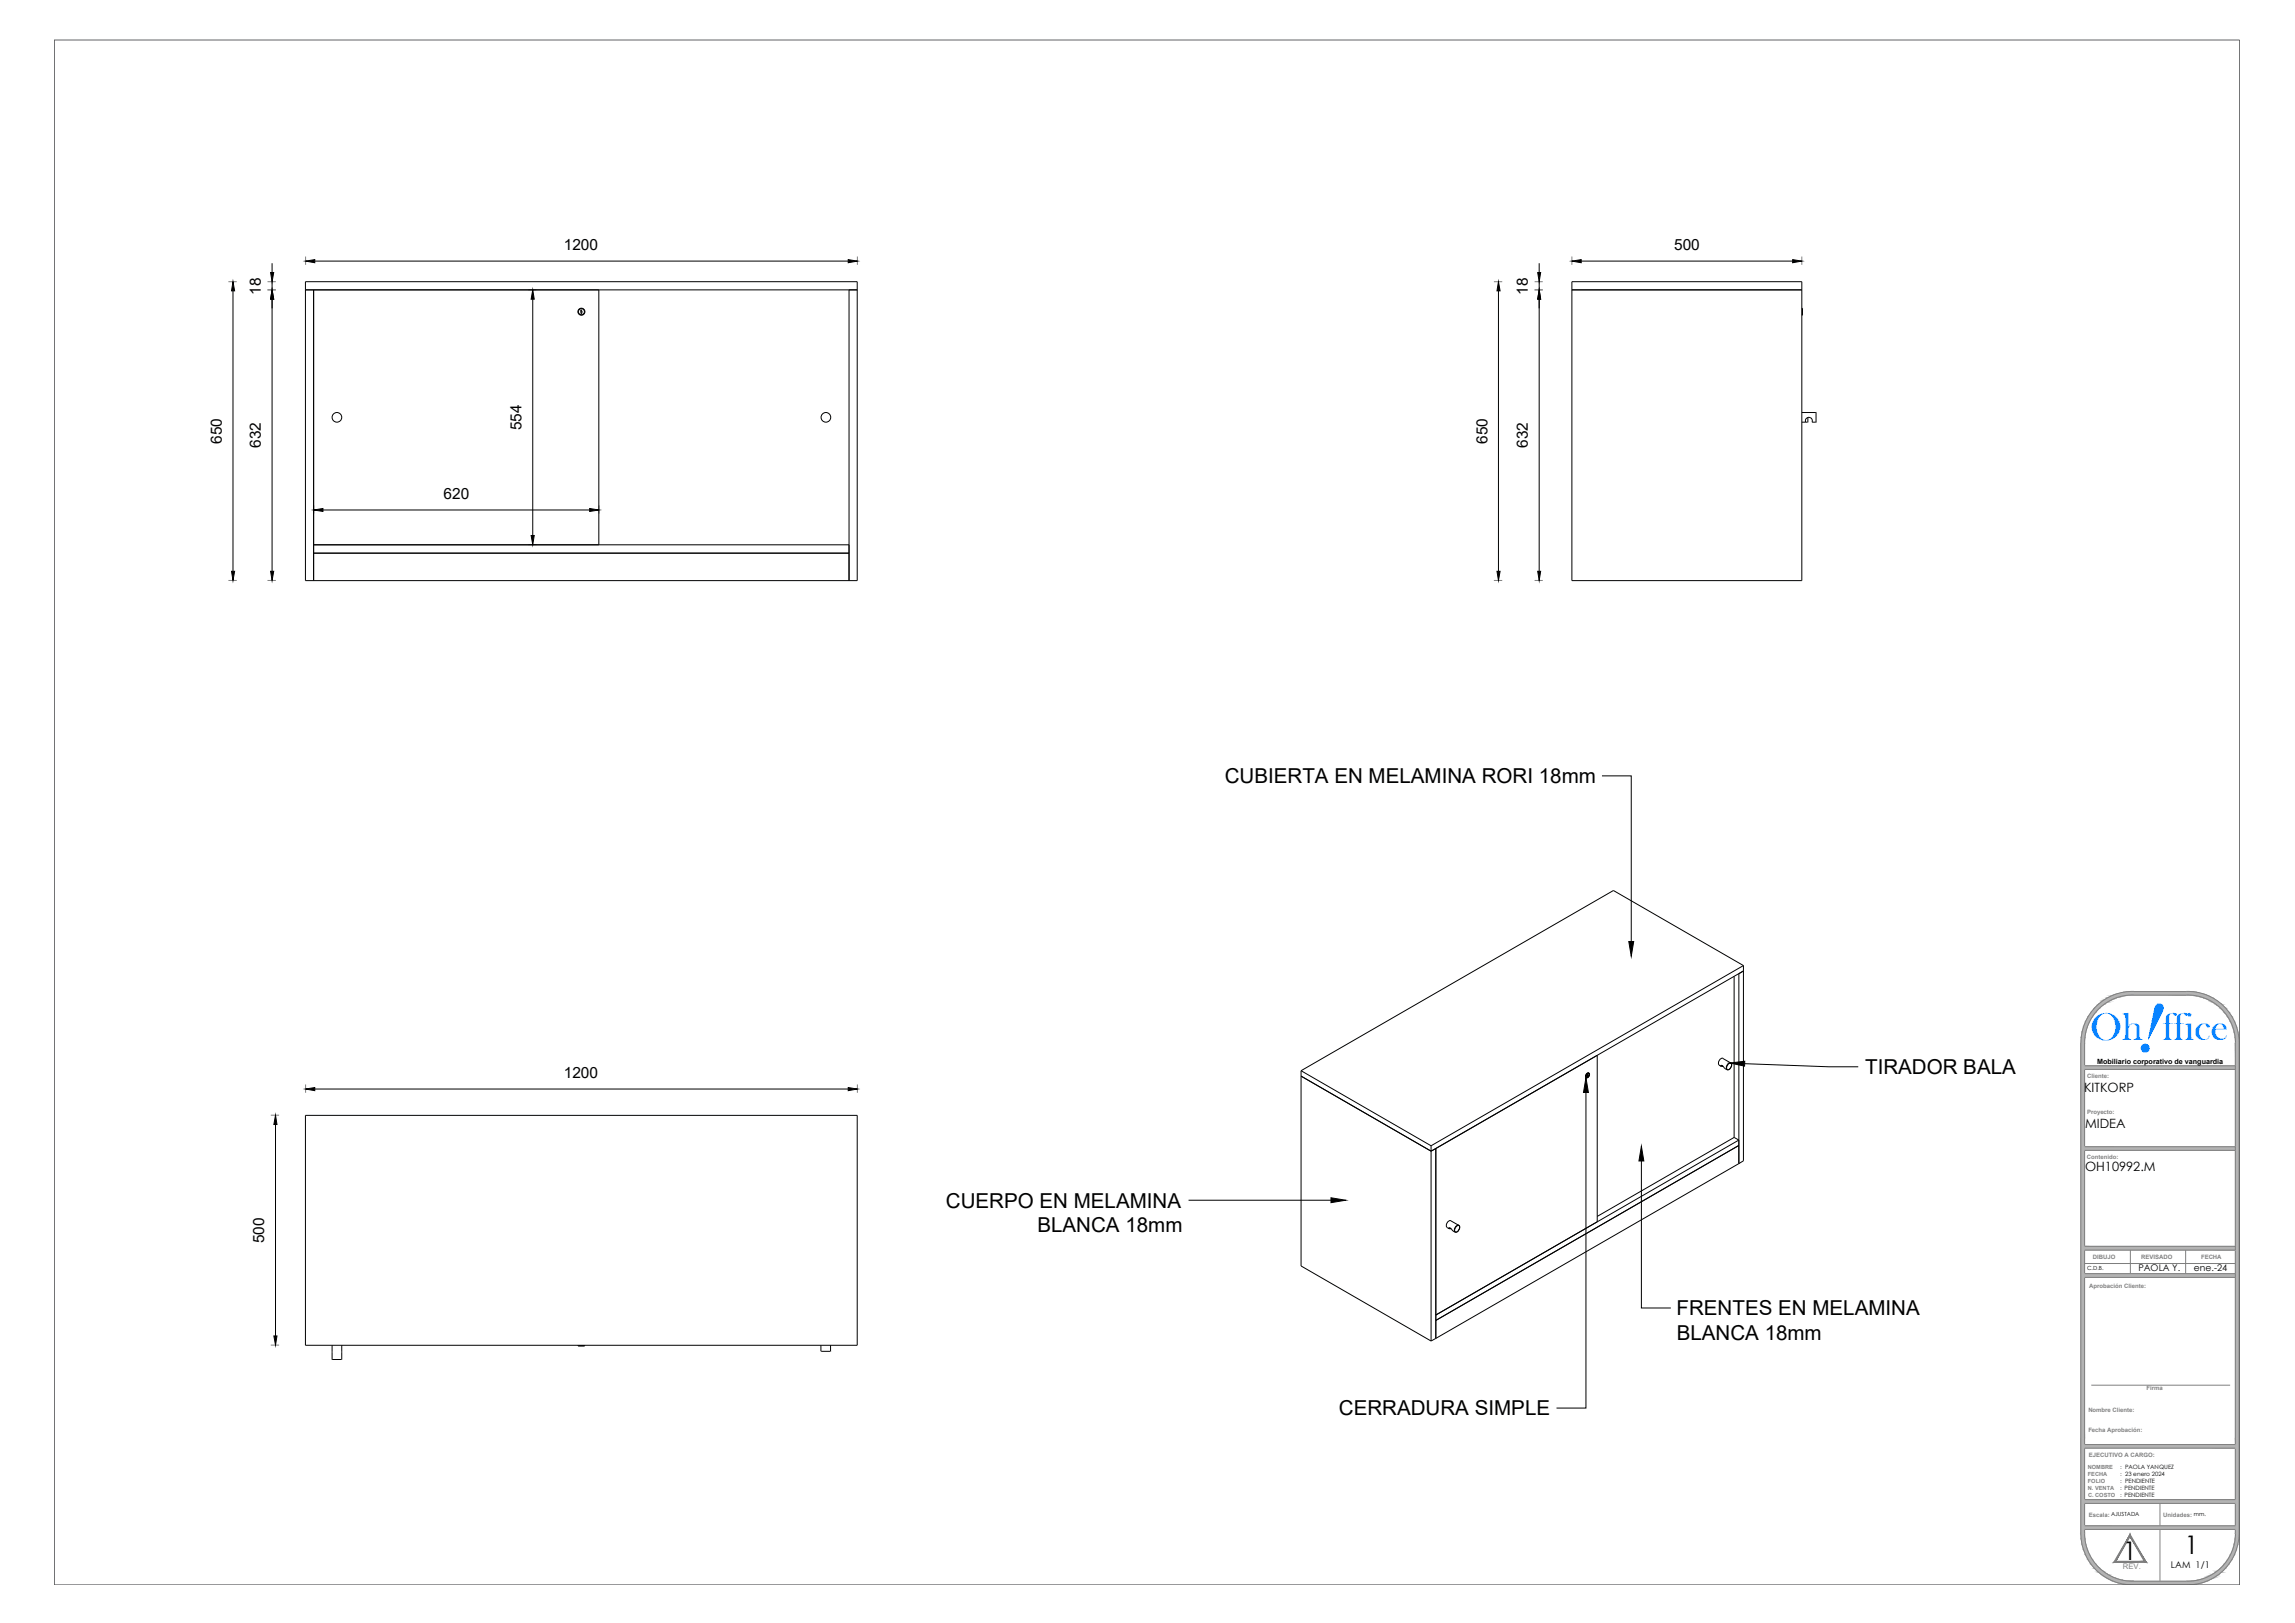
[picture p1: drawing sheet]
<svg xmlns="http://www.w3.org/2000/svg" width="594mm" height="420mm" viewBox="0 0 594 420" stroke-linecap="round" stroke-linejoin="round" font-family="sans-serif">
<defs><g id="words">
<text font-size="19.6" fill="#007fff" x="552.6" y="271.5" transform="rotate(19 552.6 271.5)">!</text>
<text font-size="10.2" fill="#007fff" x="541.1" y="269.2">Oh ffice</text>
<g font-size="6.6">
<text x="549.5" y="403.9">1</text>
<text x="565.5" y="402.3">1</text>
</g>
<g font-size="5.3">
<text x="317" y="202.8">CUBIERTA EN MELAMINA RORI 18mm</text>
<text x="482.8" y="278.1">TIRADOR BALA</text>
<text x="244.8" y="312.6">CUERPO EN MELAMINA</text>
<text x="268.5" y="319.1">BLANCA 18mm</text>
<text x="434" y="340.5">FRENTES EN MELAMINA</text>
<text x="434" y="346.9">BLANCA 18mm</text>
<text x="346.6" y="366.4">CERRADURA SIMPLE</text>
</g>
<g font-size="4">
<text x="146" y="64.7">1200</text>
<text x="433.4" y="64.7">500</text>
<text x="67.5" y="76.4" transform="rotate(-90 67.5 76.4)">18</text>
<text x="395.5" y="76.4" transform="rotate(-90 395.5 76.4)">18</text>
<text x="135" y="111.4" transform="rotate(-90 135 111.4)">554</text>
<text x="57.4" y="114.9" transform="rotate(-90 57.4 114.9)">650</text>
<text x="67.5" y="116" transform="rotate(-90 67.5 116)">632</text>
<text x="385" y="114.9" transform="rotate(-90 385 114.9)">650</text>
<text x="395.5" y="116" transform="rotate(-90 395.5 116)">632</text>
<text x="114.8" y="129.1">620</text>
<text x="146" y="279">1200</text>
<text x="68.4" y="321.8" transform="rotate(-90 68.4 321.8)">500</text>
</g>
<g font-size="3.3">
<text x="539.5" y="282.6">KITKORP</text>
<text x="539.7" y="292">MIDEA</text>
<text x="539.7" y="303.2">OH10992.M</text>
</g>
<g font-size="2.4">
<text x="553.5" y="329.1">PAOLA Y.</text>
<text x="567.9" y="329.1">ene.-24</text>
<text x="562" y="406">LAM 1/1</text>
</g>
<text font-size="2" fill="#808080" x="549.5" y="406.3">REV.</text>
<text font-size="1.9" x="542.9" y="275.4">Mobiliario corporativo de vanguardia</text>
<g font-size="1.5" fill="#808080">
<text x="540.3" y="279.2">Cliente:</text>
<text x="540.2" y="288.5">Proyecto:</text>
<text x="540.2" y="300">Contenido:</text>
<text x="541.8" y="326">DIBUJO</text>
<text x="554.3" y="326">REVISADO</text>
<text x="569.8" y="326">FECHA</text>
<text x="540.8" y="333.5">Aprobación Cliente:</text>
<text x="555.6" y="359.9">Firma</text>
<text x="540.6" y="365.7">Nombre Cliente:</text>
<text x="540.6" y="370.7">Fecha Aprobación:</text>
<text x="540.7" y="377.2">EJECUTIVO A CARGO:</text>
<text x="540.5" y="380.4">NOMBRE</text>
<text x="540.5" y="382.1">FECHA</text>
<text x="540.5" y="383.9">FOLIO</text>
<text x="548.8" y="380.4">: PAOLA YANQUEZ</text>
<text x="548.8" y="382.1">: 23 enero 2024</text>
<text x="548.8" y="383.9">: PENDIENTE</text>
<text x="540.5" y="385.6">N. VENTA</text>
<text x="540.5" y="387.4">C. COSTO</text>
<text x="548.8" y="385.6">: PENDIENTE</text>
<text x="548.8" y="387.4">: PENDIENTE</text>
<text x="540.7" y="392.7">Escala: AJUSTADA</text>
<text x="560" y="392.7">Unidades: mm.</text>
</g>
<text font-size="1.5" x="540.2" y="328.7">C.D.B.</text>
</g></defs>
<g fill="none" stroke="#808080" stroke-width=".26">
<path d="M552.4 257.6h13.5M552.4 257.6a12.4 12.4 0 0 0-12.8 12.4v127a12.4 12.4 0 0 0 12.8 12.3M552.4 256.7a13.3 13.3 0 0 0-13.7 13.3M552.4 256.7h13.5M565.9 256.7a13.3 13.3 0 0 1 13.7 13.3v127a13.3 13.3 0 0 1-13.7 13.3h-13.5a13.3 13.3 0 0 1-13.8-13.3v-127M565.9 257.6a12.4 12.4 0 0 1 12.8 12.4M539.6 275.9h39v.9h-39M578.6 270v127M539.6 296.9h39v.9h-39M539.6 322.7h39v.9h-39M539.6 329.7h39v1h-39M539.6 327.1h39"/>
<path d="M551.5 323.6v6.1M565.8 323.6v6.1M541.3 358.6h36M539.6 374h39M539.6 374.9h39M539.6 395.9h39M539.6 395h39M539.6 388.2h39M539.6 389.2h39M559.1 389.2v5.8M559.1 395.9v13.4M578.7 397a12.4 12.4 0 0 1-12.8 12.3h-13.5"/>
</g>
<g fill="#b3b3b3" stroke="#b3b3b3" stroke-width=".26">
<path d="M552.4 256.7h14.9zM551 256.7h16.3z"/>
<path d="M551 256.7l17.7 .2-1.4-.2zM549.6 256.9l1.4-.2 17.7 .2z"/>
<path d="M549.6 256.9l20.5 .3-1.4-.3zM548.2 257.2l1.4-.3 20.5 .3z"/>
<path d="M548.2 257.2l23 .4-1.1-.4zM547.1 257.6l1.1-.4 23 .4z"/>
<path d="M565.9 257.6l5.4 .1zM565.9 257.6l5.4 .1z"/>
<path d="M547.1 257.6h5.3zM546.9 257.7h4.1z"/>
<path d="M567.3 257.7h4.1zM567.3 257.7h4.1z"/>
<path d="M546.9 257.7h4.1zM546.8 257.7h3.9z"/>
<path d="M567.6 257.7l4.1 .2-.3-.2zM567.6 257.7l4.1 .2z"/>
<path d="M546.8 257.7l2.8 .2 1.1-.2zM546.5 257.9l.3-.2 2.8 .2z"/>
<path d="M568.7 257.9l3.8 .3-.8-.3zM568.7 257.9l3.8 .3h-2.5z"/>
<path d="M546.5 257.9l1.7 .3 1.4-.3zM545.7 258.2l.8-.3 1.7 .3z"/>
<path d="M570 258.2l2.7 .1zM570 258.2l2.7 .1z"/>
<path d="M545.7 258.2h2.5zM545.5 258.3h2.4z"/>
<path d="M570.3 258.3l3 .4-.6-.4zM570.3 258.3l3 .4h-1.9z"/>
<path d="M545.5 258.3l1.3 .4 1.1-.4zM544.9 258.7l.6-.4 1.3 .4z"/>
<path d="M571.4 258.7l2.5 .4-.6-.4zM571.4 258.7l2.5 .4h-1.9z"/>
<path d="M544.9 258.7l1.3 .4 .6-.4zM544.4 259.1l.5-.4 1.3 .4z"/>
<path d="M572 259.1l2.3 .3-.4-.3zM572 259.1l2.3 .3h-1.7z"/>
<path d="M544.4 259.1l1.2 .3 .6-.3zM543.9 259.4l.5-.3 1.2 .3z"/>
<path d="M572.6 259.4l2.4 .6-.7-.6zM572.6 259.4l2.4 .6h-1.5z"/>
<path d="M543.9 259.4l.9 .6 .8-.6zM543.2 260l.7-.6 .9 .6z"/>
<path d="M573.5 260l1.8 .2-.3-.2zM573.5 260l1.8 .2h-1.5z"/>
<path d="M543.2 260l1.2 .2 .4-.2zM543 260.2l.2-.2 1.2 .2z"/>
<path d="M573.8 260.2l2.3 .7-.8-.7zM573.8 260.2l2.3 .7h-1.4z"/>
<path d="M543 260.2l.5 .7 .9-.7zM543 260.2l.5 .7h-1.3z"/>
<path d="M574.7 260.9l1.5 .2-.1-.2zM574.7 260.9l1.5 .2h-1.3z"/>
<path d="M542.2 260.9l1.2 .2 .1-.2zM542.2 260.9l1.2 .2h-1.3z"/>
<path d="M574.9 261.1l2 .9-.7-.9zM574.9 261.1l2 .9h-1.2z"/>
<path d="M542.1 261.1l.4 .9 .9-.9zM542.1 261.1l.4 .9h-1.2z"/>
<path d="M575.7 262l1.3 .2zM575.7 262l1.3 .2z"/>
<path d="M541.3 262h1.2zM541.3 262l1.1 .2h-1.2z"/>
<path d="M575.8 262.2l2 1-.8-1zM575.8 262.2l2 1h-1.2z"/>
<path d="M541.2 262.2l.4 1 .8-1zM541.2 262.2l.4 1h-1.1z"/>
<path d="M576.6 263.2l1.2 .1zM576.6 263.2l1.2 .1z"/>
<path d="M540.5 263.2h1.1zM540.5 263.2l1.1 .1z"/>
<path d="M576.7 263.3l1.7 1.2-.6-1.2zM576.7 263.3l1.7 1.2h-1.1z"/>
<path d="M540.5 263.3l.4 1.2 .7-1.2zM540.5 263.3l.4 1.2h-1.1z"/>
<path d="M577.3 264.5h1.1zM577.3 264.5h1.1z"/>
<path d="M539.8 264.5h1.1zM539.8 264.5h1.1z"/>
<path d="M577.4 264.5l1.5 1.3-.5-1.3zM577.4 264.5l1.5 1.3h-1z"/>
<path d="M539.8 264.5l.5 1.3 .6-1.3zM539.8 264.5l.5 1.3h-1z"/>
<path d="M577.9 265.8h1zM577.9 265.8h1z"/>
<path d="M539.3 265.8h1zM539.3 265.8h1z"/>
<path d="M577.9 265.8l1.4 1.4-.4-1.4zM577.9 265.8l1.4 1.4h-1z"/>
<path d="M539.3 265.8l.6 1.4 .4-1.4zM539.3 265.8l.6 1.4h-1z"/>
<path d="M578.3 267.2h1zM578.3 267.2h1z"/>
<path d="M538.9 267.2h1zM538.9 267.2h1z"/>
<path d="M578.3 267.2l1.2 1.4-.2-1.4zM578.3 267.2l1.2 1.4h-.9z"/>
<path d="M538.9 267.2l.8 1.4 .2-1.4zM538.9 267.2l.8 1.4h-1z"/>
<path d="M578.6 268.6h.9zM578.6 268.6h.9z"/>
<path d="M538.7 268.6h1zM538.7 268.6h1z"/>
<path d="M578.6 268.6l1 1.4-.1-1.4zM578.6 268.6l1 1.4h-1z"/>
<path d="M538.7 268.6l.9 1.4 .1-1.4zM538.7 268.6l.9 1.4h-1z"/>
<path d="M578.6 270l1 102.3v-102.3zM578.6 270l1 102.3h-1z"/>
<path d="M538.6 270l1 102.3v-102.3zM538.6 270l1 102.3h-1z"/>
<path d="M578.6 372.3l1 24.7v-24.7zM578.6 372.3l1 24.7h-1z"/>
<path d="M538.6 372.3l1 24.7v-24.7zM538.6 372.3l1 24.7h-1z"/>
<path d="M578.6 397l.9 1.4 .1-1.4zM578.6 397l.9 1.4h-.9z"/>
<path d="M538.6 397l1.1 1.4-.1-1.4zM538.6 397l1.1 1.4h-1z"/>
<path d="M578.6 398.4h.9zM578.6 398.4h.9z"/>
<path d="M538.7 398.4h1zM538.7 398.4h1z"/>
<path d="M578.6 398.4l.7 1.4 .2-1.4zM578.6 398.4l.7 1.4h-1z"/>
<path d="M538.7 398.4l1.2 1.4-.2-1.4zM538.7 398.4l1.2 1.4h-1z"/>
<path d="M578.3 399.8h1zM578.3 399.8h1z"/>
<path d="M538.9 399.8h1zM538.9 399.8h1z"/>
<path d="M578.3 399.8l.6 1.3 .4-1.3zM578.3 399.8l.6 1.3h-1z"/>
<path d="M538.9 399.8l1.4 1.3-.4-1.3zM538.9 399.8l1.4 1.3h-1z"/>
<path d="M577.9 401.1l1 .1zM577.9 401.1l1 .1z"/>
<path d="M539.3 401.1l1 .1zM539.3 401.1l1 .1z"/>
<path d="M577.9 401.2l.5 1.2 .5-1.2zM577.9 401.2l.5 1.2h-1z"/>
<path d="M539.3 401.2l1.6 1.2-.6-1.2zM539.3 401.2l1.6 1.2h-1.1z"/>
<path d="M577.4 402.4h1zM577.4 402.4l1 .1z"/>
<path d="M539.8 402.4l1.1 .1zM539.8 402.4l1.1 .1z"/>
<path d="M577.3 402.5l.5 1.2 .6-1.2zM577.3 402.5l.5 1.2h-1.1z"/>
<path d="M539.8 402.5l1.8 1.2-.7-1.2zM539.8 402.5l1.8 1.2h-1.1z"/>
<path d="M576.7 403.7h1.1zM576.7 403.7l1.1 .1z"/>
<path d="M540.5 403.7l1.1 .1zM540.5 403.7l1.1 .1z"/>
<path d="M576.6 403.8l.4 1 .8-1zM576.6 403.8l.4 1h-1.2z"/>
<path d="M540.5 403.8l1.9 1-.8-1zM540.5 403.8l1.9 1h-1.2z"/>
<path d="M575.8 404.8h1.2zM575.8 404.8l1.1 .1h-1.2z"/>
<path d="M541.2 404.8l1.3 .1zM541.2 404.8l1.3 .1z"/>
<path d="M575.7 404.9l.5 1 .7-1zM575.7 404.9l.5 1h-1.3z"/>
<path d="M541.3 404.9l2.1 1-.9-1zM541.3 404.9l2.1 1h-1.3z"/>
<path d="M574.9 405.9l1.2 .1 .1-.1zM574.9 405.9l1.2 .1h-1.4z"/>
<path d="M542.1 405.9l1.4 .1-.1-.1zM542.1 405.9l1.4 .1h-1.3z"/>
<path d="M574.7 406l.6 .8 .8-.8zM573.8 406.8l.9-.8 .6 .8z"/>
<path d="M542.2 406l2.2 .8-.9-.8zM542.2 406l2.2 .8h-1.4z"/>
<path d="M573.8 406.8l1.2 .2 .3-.2zM573.5 407l.3-.2 1.2 .2z"/>
<path d="M543 406.8l1.8 .2-.4-.2zM543 406.8l1.8 .2h-1.6z"/>
<path d="M573.5 407l.8 .6 .7-.6zM572.6 407.6l.9-.6 .8 .6z"/>
<path d="M543.2 407l2.4 .6-.8-.6zM543.2 407l2.4 .6h-1.7z"/>
<path d="M572.6 407.6l1.3 .3 .4-.3zM572 407.9l.6-.3 1.3 .3z"/>
<path d="M543.9 407.6l2.3 .3-.6-.3zM543.9 407.6l2.3 .3h-1.8z"/>
<path d="M572 407.9l1.3 .3 .6-.3zM571.4 408.2l.6-.3 1.3 .3z"/>
<path d="M544.4 407.9l2.4 .3-.6-.3zM544.4 407.9l2.4 .3h-1.9z"/>
<path d="M571.4 408.2l1.3 .4 .6-.4zM570.3 408.6l1.1-.4 1.3 .4z"/>
<path d="M544.9 408.2l3 .4-1.1-.4zM544.9 408.2l3 .4h-2.4z"/>
<path d="M570.3 408.6h2.4zM570 408.8h2.5z"/>
<path d="M545.5 408.6l2.7 .2zM545.5 408.6l2.7 .2z"/>
<path d="M570 408.8l1.7 .3 .8-.3zM568.7 409.1l1.3-.3 1.7 .3z"/>
<path d="M545.7 408.8l3.9 .3-1.4-.3zM545.7 408.8l3.9 .3h-3.1z"/>
<path d="M568.7 409.1l2.7 .2 .3-.2zM567.6 409.3l1.1-.2 2.7 .2z"/>
<path d="M546.5 409.1l4.2 .2zM546.5 409.1l4.2 .2h-3.9z"/>
<path d="M567.6 409.3h3.8zM567.3 409.3h4z"/>
<path d="M546.8 409.3h4.2zM546.8 409.3h4.2z"/>
<path d="M567.3 409.3h4zM565.9 409.3h5.3z"/>
<path d="M546.9 409.3h5.5zM546.9 409.3h5.5z"/>
<path d="M547.1 409.3l23 .4 1.1-.4zM547.1 409.3l23 .4h-21.9z"/>
<path d="M548.2 409.7l20.5 .4 1.4-.4zM548.2 409.7l20.5 .4h-19.1z"/>
<path d="M549.6 410.1l17.7 .2 1.4-.2zM549.6 410.1l17.7 .2h-16.3z"/>
<path d="M551 410.3h16.3zM551 410.3h14.9z"/>
<path d="M539.6 322.7l39 .9v-.9zM539.6 322.7l39 .9h-39z"/>
<path d="M539.6 395l39 .9v-.9zM539.6 395l39 .9h-39z"/>
<path d="M539.6 329.7l39 1v-1zM539.6 329.7l39 1h-39z"/>
<path d="M539.6 388.2l39 1v-1zM539.6 388.2l39 1h-39z"/>
<path d="M539.6 296.9l39 .9v-.9zM539.6 296.9l39 .9h-39z"/>
<path d="M539.6 275.9l39 .9v-.9zM539.6 275.9l39 .9h-39z"/>
<path d="M539.6 374l39 .9v-.9zM539.6 374l39 .9h-39z"/>
</g>
<path d="M551.4 397.2v.6l4.2 6.7zM551.4 397.8l4.2 6.7-.5-.3zM547.1 404.5h8.5l-.5-.3zM547.1 404.5l.6-.3h7.4zM551.4 397.2l-4.3 7.3 .6-.3zM551.4 397.2v.6l-3.7 6.4z" fill="#808080" stroke="#808080" stroke-width=".26"/>
<path d="M14.1 10.4h565.6v399.9h-565.6z" fill="none" stroke="#636466" stroke-width=".26"/>
<!-- layer: 0 -->
<g fill="none" stroke="#808080" stroke-width=".26">
<path d="M59.1 72.9h2.2M69.2 75h2.2M69.2 72.9h2.2M79.1 66.4v2.2M136.7 75h2.1M221.9 66.4v2.2M386.7 72.9h2.2M397.2 75h2.2M397.2 72.9h2.2M406.9 66.4v2.2M466.4 66.4v2.2M81.2 130.8v2.2"/>
<path d="M155.1 130.8v2.2M59.1 150.3h2.2M69.2 150.3h2.2M136.7 141h2.1M386.7 150.3h2.2M397.2 150.3h2.2M70.1 288.7h2.1M79.1 280.7v2.2M221.9 280.7v2.2M70.1 348.2h2.1"/>
</g>
<g fill="none" stroke="#000" stroke-width=".26">
<path d="M60.3 75.3v72.6M70.4 68.1v2.5M70.4 72.9v2.1M70.4 77.5v70.4M81.5 67.6h138.1M137.9 77.5v61.1M387.9 75.3v72.6M398.4 68.1v2.5M398.4 72.9v2.1M398.4 77.5v70.4M409.3 67.6h54.7M83.6 132h69"/>
<path d="M414.7 200.9h7.6v42.8M451.6 275.4l21.8 .8h7.6M71.3 291.1v54.7M81.5 281.9h138.1M410.5 282.8v81.7h-7.6M307.7 310.7h36.8M424.9 300.6v38h7.6"/>
</g>
<g fill="#000" stroke="#000" stroke-width=".26">
<path d="M60.3 72.9l.4 2.4h-.8zM70.4 75l.5 2.5h-.9zM70 70.6h.9l-.5 2.3zM79.1 67.6l2.4-.4v.8zM137.9 75l.4 2.5h-.8zM219.6 67.2l2.3 .4-2.3 .4zM387.9 72.9l.4 2.4h-.8zM398.4 75l.4 2.5h-.8zM398 70.6h.8l-.4 2.3zM406.9 67.6l2.4-.4v.8zM464 67.2l2.4 .4-2.4 .4zM81.2 132l2.4-.4v.8z"/>
<path d="M137.5 138.6h.8l-.4 2.4zM152.6 131.6l2.5 .4-2.5 .4zM59.9 147.9h.8l-.4 2.4zM70 147.9h.9l-.5 2.4zM387.5 147.9h.8l-.4 2.4zM398 147.9h.8l-.4 2.4zM421.6 243.7h1.3l-.6 3.9zM447.8 275.2l3.8-.5v1.3zM71.3 288.7l.4 2.4h-.8zM79.1 281.9l2.4-.4v.8zM219.6 281.5l2.3 .4-2.3 .4zM410.5 279l.7 3.8h-1.3z"/>
<path d="M344.5 310.1l3.8 .6-3.8 .6zM424.9 296.7l.6 3.9h-1.2zM70.9 345.8h.8l-.4 2.4z"/>
</g>
<!-- layer: MD_Visible -->
<g fill="none" stroke="#000" stroke-width=".26">
<path d="M79.1 72.9h142.8v77.4h-142.8zM79.1 75h142.8M81.2 75v75.3M155 75v66M219.8 75v75.3M406.9 72.9h59.5v77.4h-59.5zM406.9 75h59.5M466.4 79.8v1.8M466.6 79.9v.1M466.6 80v1.4M150.3 80.4l.3-.2-.2 .3 .3 .2M150.3 80.4l.2 .2-.2 .2"/>
<path d="M150.3 80.7l.1 .2M150.5 80.9v.1M150.6 80.7v.2M150.7 80.7l-.2 .1M150.7 80.9l-.3 .3 .1-.2M466.6 81.4v.1M466.4 106.8h3.7M466.4 109.3h1.5M468 108.1l-.1 1.2M470.1 106.8v2.4M470.1 109.2l-1 .1a.92 .92 0 0 0-.9-1.3 .92 .92 0 0 0-.8 1.3M81.2 143.2h138.6"/>
<path d="M81.2 141h138.6M448.9 252.8v41.7M451.3 250l-80.9 46.6M451.3 250v50.5l-1.2 .7M451.3 250l-33.7-19.5-80.8 46.7M336.8 277.2l33.6 19.4M336.8 277.2v50.5l33.6 19.5M336.8 278.6l33.6 19.4M410.7 278.9a.7 .7 0 0 1 .6-1 .71 .71 0 0 1-.6 1.1M410.8 278l.4-.2a.7 .7 0 0 1 .1 .8 .7 .7 0 0 1-.7 .3l-.1-.5zM410.9 278.4h.1M410.9 278.5l.1 .1"/>
<path d="M410.9 278.3l.1-.2v.3M410.9 278.6h.1M410.9 278.3l.1 .1M410.9 278.5v.1M411 278.8h.1M411 278.5h.1M411 278.3h.1M411 278.6v.2M411 278.4l-.1 .1M411 278.5v.1M411.1 278.3l-.2 .1M411.1 278.6l-.1 .2"/>
<path d="M411.1 278.5h.1M411.1 278.3h.1M411.3 277.8a.74 .74 0 0 0-.8 .4 .74 .74 0 0 0 .1 .8M445 275.7l.5 .3M446 274l2 1.2a1.06 1.06 0 0 1-.2 1.5 1.06 1.06 0 0 1-1.5-.3 .57 .57 0 0 0-.9-.4h.6M446 274a1.15 1.15 0 0 0-1 1.7M79.1 288.7h142.8v59.6h-142.8zM370.4 296.6v50.6M370.4 298l80.9-46.6-1.2 .7v49.1M371.7 297.3v49.2M371.7 297.3l-1.3 .7M371.7 297.3l41.8-24.1v43.1"/>
<path d="M448.9 294.5l1.2 .6-78.4 45.3M448.9 294.5l-35.4 20.4M450.1 296.5l-78.4 45.3M374.6 317.8l.5 .3M375.6 316l2 1.2a1.06 1.06 0 0 1-.2 1.5 1.06 1.06 0 0 1-1.5-.2 .58 .58 0 0 0-.9-.5l.6 .1M375.6 316a1.15 1.15 0 0 0-1 1.7M450.1 301.2l-78.4 45.3M86 348.3v3.6M86 351.9h2.5M88.5 348.3v3.6M149.6 348.3h1.8M149.7 348.4h.1"/>
<path d="M149.8 348.4h1.4M151.3 348.4h-.1M212.5 348.3l.1 1.5M212.6 349.8h2.4M215 348.3v1.4M215 349.7v.1M371.7 346.5l-1.3 .7"/>
<circle cx="150.5" cy="80.7" r=".78"/>
<circle cx="150.5" cy="80.7" r=".91"/>
<circle cx="87.2" cy="108" r="1.25"/>
<circle cx="213.8" cy="108" r="1.25"/>
</g>
<!-- layer: MD_Visible Narrow -->
<path d="M410.8 278.2l.4-.3 .2 .3-.2 .5-.4 .3-.2-.3zM410.9 278.4h.1M410.9 278.5v.1M411 278.4v.1M411 278.3l.1 .1M411 278.5l.1 .1M447.4 275.5l.7-.3a1.12 1.12 0 0 1-1 1.7 .96 .96 0 0 1 .3-1.4zM448.1 275.2a1.15 1.15 0 0 0-1 1.7M377 317.5l.7-.2a1.12 1.12 0 0 1-1 1.6 .96 .96 0 0 1 .3-1.4zM377.7 317.2a1.15 1.15 0 0 0-1 1.7" fill="none" stroke="#000" stroke-width=".26"/>
<use href="#words"/>
</svg>
